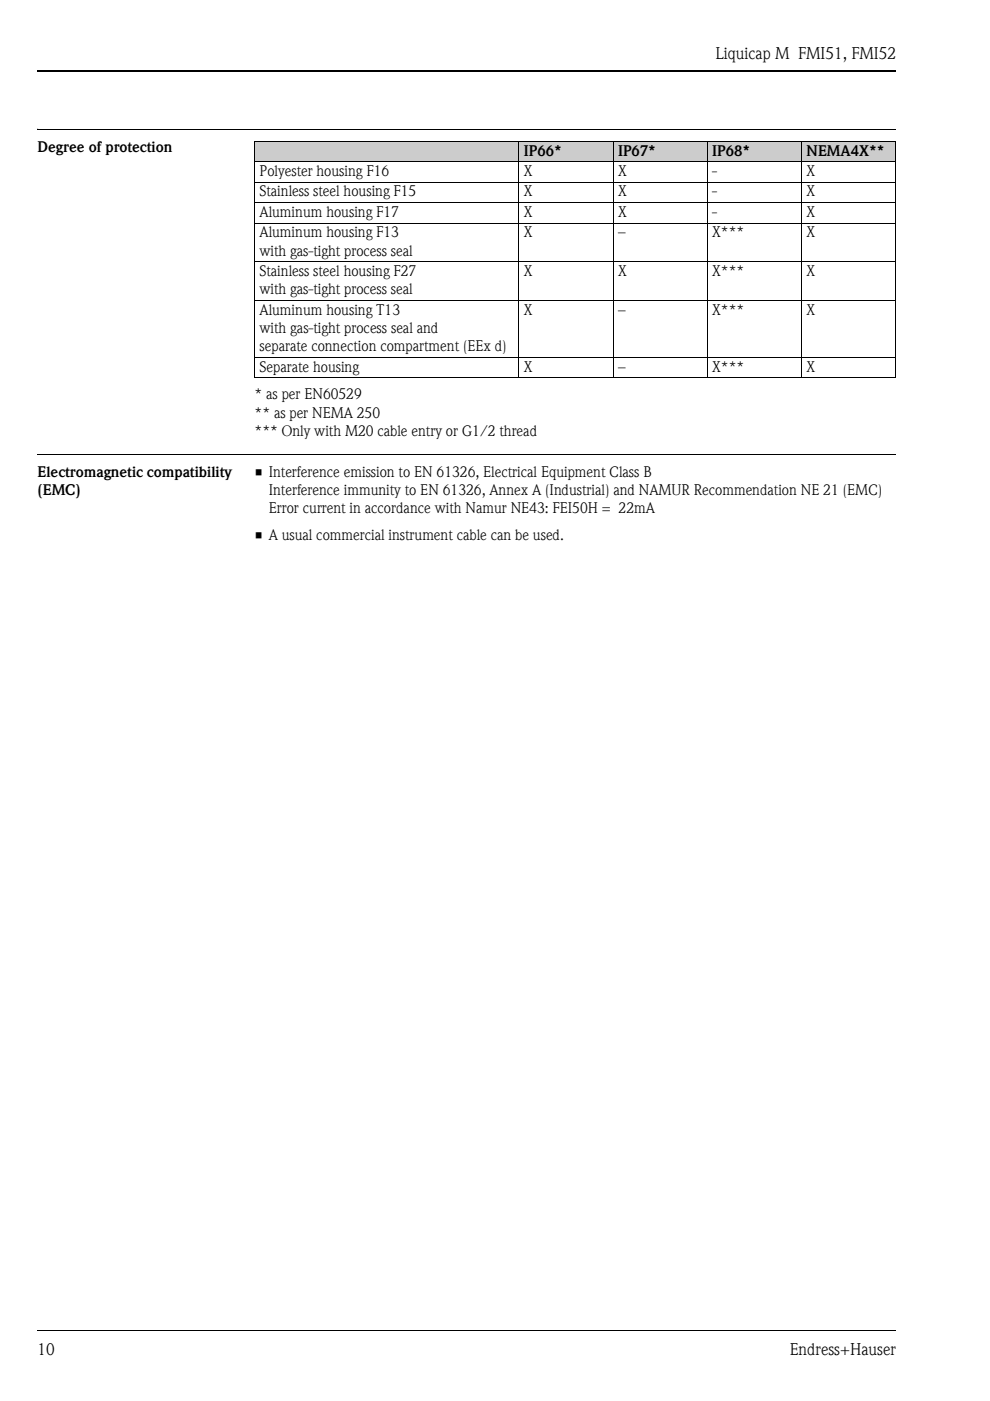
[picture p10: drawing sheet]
<svg xmlns="http://www.w3.org/2000/svg" width="210mm" height="297mm" viewBox="0 0 210 297" stroke-linecap="round" stroke-linejoin="round" font-family="sans-serif">
<defs><g id="words">
<g font-size="3.5">
<text x="151.7" y="12.6">Liquicap M FMI51, FMI52</text>
<text x="8" y="287.4">10</text>
<text x="167.4" y="287.4">Endress+Hauser</text>
</g>
<g font-size="3.2">
<text x="8" y="32.1">Degree of protection</text>
<text x="111.1" y="33">IP66*</text>
<text x="131" y="33">IP67*</text>
<text x="151" y="33">IP68*</text>
<text x="171" y="33">NEMA4X**</text>
<text x="55" y="37.3">Polyester housing F16</text>
<text x="55" y="41.7">Stainless steel housing F15</text>
<text x="111.1" y="41.7">X</text>
<text x="111.1" y="37.3">X</text>
<text x="131" y="41.7">X</text>
<text x="131" y="37.3">X</text>
<text x="151" y="41.7">-</text>
<text x="151" y="37.3">-</text>
<text x="171" y="41.7">X</text>
<text x="171" y="37.3">X</text>
<text x="55" y="46">Aluminum housing F17</text>
<text x="111.1" y="46">X</text>
<text x="131" y="46">X</text>
<text x="151" y="46">-</text>
<text x="171" y="46">X</text>
<text x="55" y="50.3">Aluminum housing F13</text>
<text x="111.1" y="50.3">X</text>
<text x="131" y="50.3">–</text>
<text x="151" y="50.3">X***</text>
<text x="171" y="50.3">X</text>
<text x="55" y="54.2">with gas-tight process seal</text>
<text x="55" y="58.5">Stainless steel housing F27</text>
<text x="111.1" y="58.5">X</text>
<text x="131" y="58.5">X</text>
<text x="151" y="58.5">X***</text>
<text x="171" y="58.5">X</text>
<text x="55" y="62.4">with gas-tight process seal</text>
<text x="55" y="66.7">Aluminum housing T13</text>
<text x="55" y="70.6">with gas-tight process seal and</text>
<text x="111.1" y="66.7">X</text>
<text x="131" y="66.7">–</text>
<text x="151" y="66.7">X***</text>
<text x="171" y="66.7">X</text>
<text x="55" y="74.5">separate connection compartment (EEx d)</text>
<text x="55" y="78.8">Separate housing</text>
<text x="111.1" y="78.8">X</text>
<text x="131" y="78.8">–</text>
<text x="151" y="78.8">X***</text>
<text x="171" y="78.8">X</text>
<text x="54" y="84.7">* as per EN60529</text>
<text x="54" y="88.6">** as per NEMA 250</text>
<text x="54" y="92.5">*** Only with M20 cable entry or G1/2 thread</text>
<text x="8" y="101.1">Electromagnetic compatibility</text>
<text x="54" y="101.1">• Interference emission to EN 61326, Electrical Equipment Class B</text>
<text x="8" y="105">(EMC)</text>
<text x="57" y="105">Interference immunity to EN 61326, Annex A (Industrial) and NAMUR Recommendation NE 21 (EMC)</text>
<text x="57" y="108.9">Error current in accordance with Namur NE43: FEI50H = 22mA</text>
<text x="54" y="114.5">• A usual commercial instrument cable can be used.</text>
</g>
</g></defs>
<path d="M8 15h182" fill="none" stroke="#000" stroke-width=".36"/>
<path d="M8 27.4h182M8 96.3h182M8 282h182" fill="none" stroke="#000" stroke-width=".21"/>
<path d="M8 27.3v.2zM8 96.3v.1z" fill="#000"/>
<g fill="#ccc">
<path d="M54 30h76v4.3h-76z"/>
<path d="M130 30h20v4.3h-20z"/>
<path d="M150 30h20v4.3h-20z"/>
<path d="M170 30h19.9v4.3h-19.9z"/>
</g>
<g fill="none" stroke="#000" stroke-width=".21">
<path d="M54 30h136M54 34.3h136M54 38.7h136M54 30.1v49.9M110 30v50.2M130 30v50.2M150 30v50.2M170 30v50.2M190 30.1v49.9M54 43h136M54 47.3h136M54 55.5h136"/>
<path d="M54 63.7h136M54 75.8h136M54 80.1h136"/>
</g>
<use href="#words"/>
</svg>
